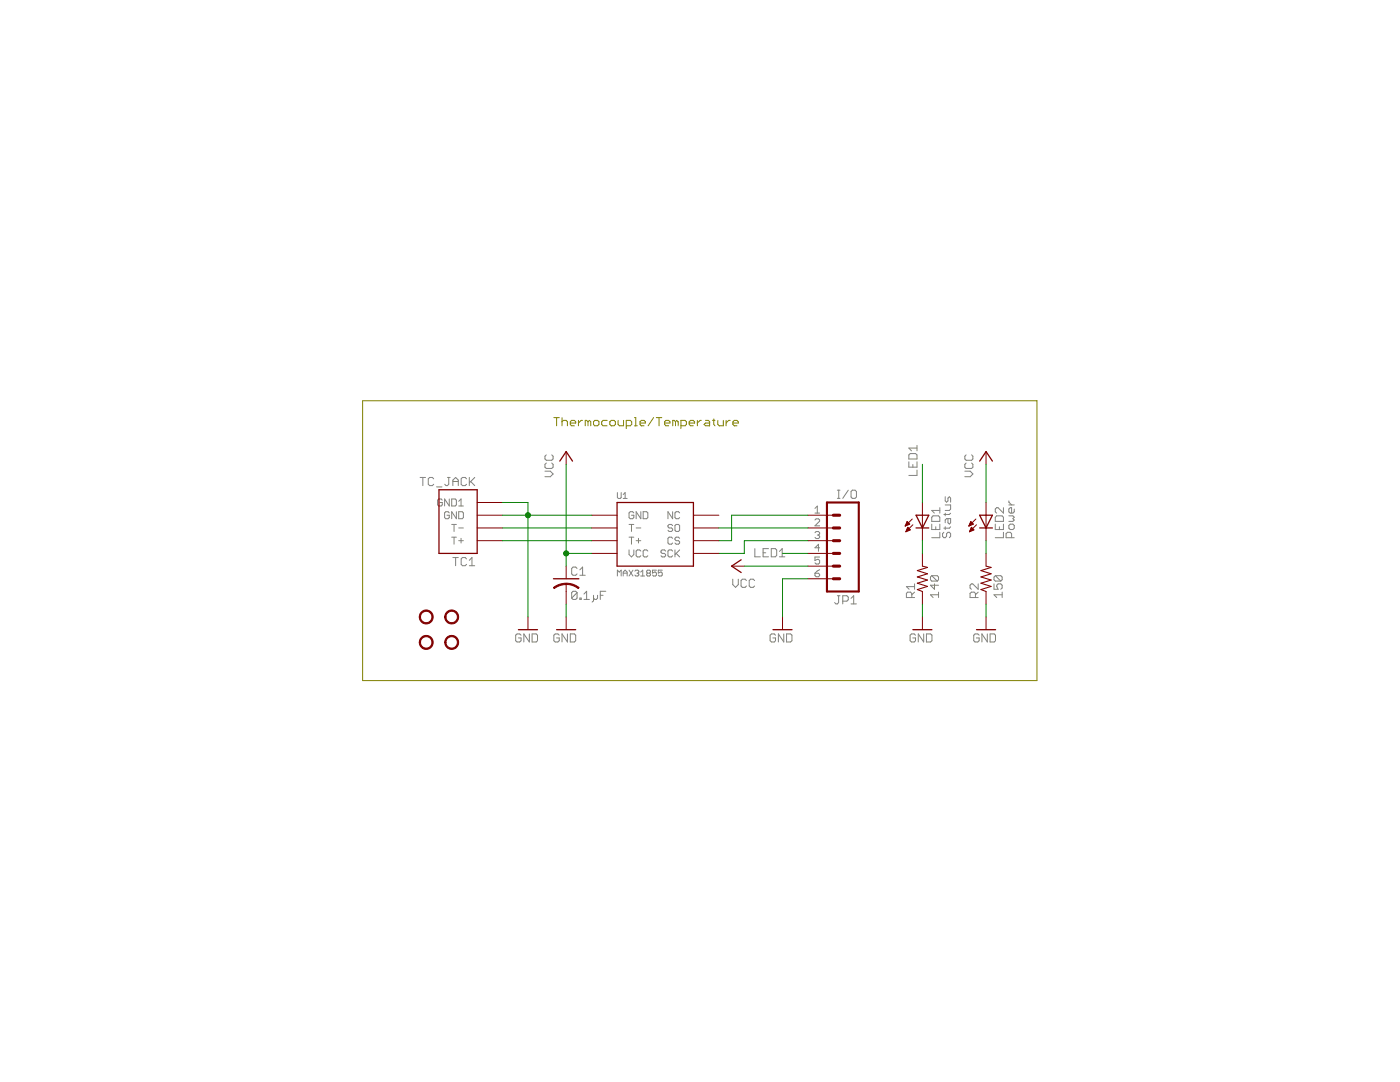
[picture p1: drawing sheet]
<svg xmlns="http://www.w3.org/2000/svg" width="279mm" height="216mm" viewBox="0 0 279 216" stroke-linecap="round" stroke-linejoin="round" font-family="sans-serif">
<g fill="none" stroke="#808000" stroke-width=".2">
<path d="M72.4 80h134.5v55.8h-134.5zM110.5 83.3h1.1M111.1 83.3v1.7M112.2 83.3v1.7M112.2 84.2l.2-.3h.6l.2 .3v.8M113.8 84.4h1.1v-.2l-.3-.3h-.5l-.3 .3v.5l.3 .3h.5M115.4 83.9v1.1M116.2 83.9h-.2l-.6 .5M117.3 84.2l-.2-.3h-.3v1.1M117.3 84.2v.8M117.3 84.2l.3-.3 .3 .3v.8M118.7 83.9h.6l.2 .3v.5l-.2 .3h-.6l-.3-.3v-.5z"/>
<path d="M121.2 83.9h-.8l-.3 .3v.5l.3 .3h.8M122 83.9h.5l.3 .3v.5l-.3 .3h-.5l-.3-.3v-.5zM123.4 83.9v.8l.2 .3h.8v-1.1M125 85h.8l.3-.3v-.5l-.3-.3h-.8v1.6M126.6 83.3h.3v1.7M126.6 85h.6M127.7 84.4h1.1v-.2l-.3-.3h-.5l-.3 .3v.5l.3 .3h.5M130.4 83.3l-1.1 1.7M131 83.3h1.1M131.5 83.3v1.7M132.6 84.4h1.1v-.2l-.3-.3h-.5l-.3 .3v.5l.3 .3h.5M134.8 84.2l-.3-.3h-.2v1.1"/>
<path d="M134.8 84.2v.8M134.8 84.2l.3-.3 .2 .3v.8M135.9 85h.8l.3-.3v-.5l-.3-.3h-.8v1.6M137.5 84.4h1.1v-.2l-.3-.3h-.5l-.3 .3v.5l.3 .3h.5M139.2 83.9v1.1M140 83.9h-.3l-.5 .5M140.8 83.9h.6l.2 .3v.8h-.8l-.3-.3 .3-.3h.8M142.2 83.9h.5M142.5 83.6v1.1l.2 .3M143.3 83.9v.8l.2 .3h.9v-1.1M144.9 83.9v1.1M145.7 83.9h-.3l-.5 .5"/>
<path d="M146.3 84.4h1v-.2l-.2-.3h-.6l-.2 .3v.5l.2 .3h.6"/>
</g>
<g fill="none" stroke="#808080" stroke-width=".2">
<path d="M83.8 95.3h1.1M84.4 95.3v1.6M86.6 95.5l-.3-.2h-.6l-.2 .2v1.1l.2 .3h.6l.3-.3M87.1 97.2h1.1M88.3 99.8l-.3-.2h-.4l-.3 .2v.9l.3 .3h.4l.3-.3v-.4h-.5M89.3 95.3h.5M89.6 95.3v1.3l-.3 .3h-.3l-.2-.3M89.7 99.6v1.4l-1-1.4v1.4M90.1 99.6h.7l.3 .2v.9l-.3 .3h-.7zM90.4 96.9v-1.1l.5-.5 .6 .5v1.1M90.4 96.1h1.1M93.1 95.5l-.3-.2h-.5l-.3 .2v1.1l.3 .3h.5l.3-.3"/>
<path d="M93.7 95.3v1.6M93.9 96.1l.8 .8M94.7 95.3l-1 1.1M108.8 94h1l.6 .6-.6 .5h-1M109 92.4l-.2 .3v.5l.2 .3h1.1l.3-.3v-.5l-.3-.3M109 90.8l-.2 .2v.6l.2 .2h1.1l.3-.2v-.6l-.3-.2M123.2 98.3v1l.2 .2h.4l.2-.2v-1M124.4 99.5h.8M124.4 98.7l.4-.4v1.2M167.1 99.4h.5M167.1 97.8h.5M167.4 97.8v1.6"/>
<path d="M169.3 97.8l-1.1 1.6M170.1 97.8h.5l.3 .3v1.1l-.3 .2h-.5l-.3-.2v-1.1zM181.4 90.8l.3-.3h1l.3 .3v.8h-1.6zM181.4 92.1v1.1h1.6v-1.1M182.2 92.7v.5M183 93.8v1.1h-1.6M183 88.9v1.1M183 89.4h-1.6l.5 .6M188.6 99.1v.8l.3 .3 .3-.3v-.5l.3-.3 .2 .3v.8M192.6 94h1l.6 .6-.6 .5h-1M192.8 92.4l-.2 .3v.5l.2 .3h1.1l.3-.3v-.5l-.3-.3M192.8 90.8l-.2 .2v.6l.2 .2h1.1l.3-.2v-.6l-.3-.2"/>
<path d="M201.3 99.9v.3l.6 .6M89.7 102.3l-.3-.2h-.4l-.3 .2v1l.3 .2h.4l.3-.2v-.5h-.5M90.1 104.6h1M90.1 107.2h1M90.4 111.3h1.1M90.6 104.6v1.4M90.6 107.2v1.4M90.9 111.3v1.6M91.1 102.1v1.4l-1-1.4v1.4M91.5 102.1h.7l.3 .2v1l-.3 .2h-.7zM91.5 105.3h1M91.5 107.9h1"/>
<path d="M91.5 100l.5-.4v1.4M91.5 101h1M92 107.4v1M93.1 111.5l-.3-.2h-.5l-.3 .2v1.1l.3 .3h.5l.3-.3M93.7 112.9h1M93.7 111.8l.5-.5v1.6M115.2 113.4l-.3-.2h-.5l-.3 .2v1.1l.3 .3h.5l.3-.3M115.2 118.3l-.3-.3h-.5l-.3 .3v1M115.2 118.3v1l-.3 .3h-.5l-.3-.3M115.2 118.3l-1.1 1M115.7 119.3h.3v.3h-.3zM115.7 114.8h1.1"/>
<path d="M115.7 113.7l.6-.5v1.6M116.5 119.6h1.1M116.5 118.5l.6-.5v1.6M118.4 118.8v1.1l-.2 .2M119.3 118.8v.5l-.3 .3h-.3l-.3-.3M119.8 118.8h.6M120.9 118h-1.1v1.6M123.2 114.9v-1.1l.4 .4 .4-.4v1.1M124.4 114.9v-.7l.4-.4 .4 .4v.7M124.4 114.4h.8M125.5 113.8l.8 1.1M125.5 109.7v1l.5 .4 .5-.4v-1"/>
<path d="M125.5 104.6h1M125.5 107.2h1M126 104.6v1.4M126 107.2v1.4M126.3 113.8l-.8 1.1M126.5 102.3l-.2-.2h-.5l-.3 .2v1l.3 .2h.5l.2-.2v-.5h-.5M126.7 114l.2-.2h.4l.2 .2-.2 .4M127 105.3h.9M127 107.9h.9M127.1 114.4h.2M127.3 114.4l.2 .2-.2 .3h-.4l-.2-.2M127.4 107.4v1"/>
<path d="M127.9 114.9h.8M127.9 114.2l.4-.4v1.1M127.9 102.1v1.4l-.9-1.4v1.4M127.9 110l-.2-.3h-.5l-.2 .3v.9l.2 .2h.5l.2-.2M128.4 102.1h.7l.2 .2v1l-.2 .2h-.7zM129.2 114.4l-.1-.2 .1-.4h.4l.2 .2-.2 .4M129.2 114.4h.4M129.2 114.4l-.1 .2 .1 .3h.4l.2-.2-.2-.3M129.3 110l-.2-.3h-.5l-.2 .3v.9l.2 .2h.5l.2-.2M131 113.8h-.8v.6l.4-.2 .4 .2v.3l-.2 .2h-.4l-.2-.2M132.2 113.8h-.8v.6l.4-.2 .4 .2v.3l-.2 .2h-.4l-.2-.2M132.8 110l-.2-.3h-.5l-.2 .3v.2l.2 .2h.5l.2 .3v.2l-.2 .2h-.5l-.2-.2"/>
<path d="M134.2 104.9l-.2-.3h-.5l-.2 .3v.2l.2 .2h.5l.2 .3v.2l-.2 .2h-.5l-.2-.2M134.2 107.4l-.2-.2h-.5l-.2 .2v1l.2 .2h.5l.2-.2M134.2 110l-.2-.3h-.5l-.2 .3v.9l.2 .2h.5l.2-.2M134.2 102.1v1.4l-.9-1.4v1.4M134.7 104.9l.2-.3h.5l.2 .3v.9l-.2 .2h-.5l-.2-.2zM134.7 109.7v1.4M134.9 110.4l.7 .7M135.6 102.3l-.2-.2h-.5l-.2 .2v1l.2 .2h.5l.2-.2M135.6 107.4l-.2-.2h-.5l-.2 .2v.3l.2 .2h.5l.2 .2v.3l-.2 .2h-.5l-.2-.2M135.6 109.7l-.9 1M146.2 115.6v1l.6 .6 .5-.6v-1M149 115.8l-.3-.2h-.6l-.2 .2v1.1l.2 .3h.6l.3-.3"/>
<path d="M150.6 115.8l-.3-.2h-.5l-.3 .2v1.1l.3 .3h.5l.3-.3M150.6 109.5v1.6h1.1M152.3 110.3h.5M153.4 109.5h-1.1v1.6h1.1M153.9 109.5h.8l.3 .2v1.1l-.3 .3h-.8zM155.6 111.1h1M155.6 110l.5-.5v1.6M162.6 106.3l.3-.2h.4l.3 .2v.2l-.3 .3M162.6 103.8l.3-.3h.4l.3 .3v.2l-1 .9h1M162.6 102.4h1M162.6 101.5l.5-.5v1.4M162.6 114.4h.7l.3 .2v.3l-.3 .2h-.4l-.3-.2z"/>
<path d="M163.1 106.8h.2M163.3 106.8l.3 .2v.2l-.3 .3h-.4l-.3-.3M163.6 111.1h-1v.7l.7-.2 .3 .2v.5l-.3 .2h-.4l-.3-.2M163.6 109.3h-1l.7-.7v1.4M163.6 113.7l-1 .7M167.1 118.9h.5M167.4 118.9v1.3l-.3 .3h-.3l-.2-.3M168.2 120h.8l.3-.3v-.6l-.3-.2h-.8v1.6M169.8 119.4l.6-.5v1.6M182 119.2v-.8l-.3-.2h-.5l-.3 .2v.8h1.6M182.5 118.2l-.5 .5M182.5 117.1h-1.6l.5 .5"/>
<path d="M182.5 116.5v1.1M185.9 104.6v1.1h1.7v-1.1M185.9 114.9h1.1l.3 .2v.6l-.3 .3M185.9 114.9l-.2 .2v.6l.2 .3h1.1M185.9 114.9l1.1 1.1M186.2 102.9h1.1l.3 .3v.8h-1.7v-.8zM186.5 116.5v1.1l-.8-.8h1.6M186.8 105.1v.6M187.3 118.7h-1.6l.5 .5M187.3 118.2v1M187.6 106.2v1.1h-1.7M187.6 101.9h-1.7l.6 .5"/>
<path d="M187.6 101.3v1.1M188.4 106.2l-.3 .3v.5l.3 .3h.2l.3-.3v-.5l.3-.3h.3l.2 .3v.5l-.2 .3M188.6 100.8h1.1v.8l-.2 .3h-.9M188.6 102.4v.5M188.6 105.1v.6M189.2 103.5v.8l.3 .3 .2-.3v-.8h-.8l-.3 .3v.5M189.7 105.1l-.2 .3h-1.1M189.7 102.4l-.2 .3h-1.1M194.7 119.2v-.8l-.3-.2h-.5l-.3 .2v.8h1.6M195.2 116.5v1.1l-1.1-1.1h-.2l-.3 .3v.5l.3 .3M195.2 118.2l-.5 .5M198.4 116.5v1.1h.8l-.3-.5v-.3l.3-.3h.5l.3 .3v.5l-.3 .3"/>
<path d="M198.6 104.6v1.1h1.7v-1.1M198.6 103.2l.3-.3h1.1l.3 .3v.8h-1.7zM198.6 114.9l-.2 .2v.6l.2 .3h1.1M198.6 114.9h1.1l.3 .2v.6l-.3 .3M198.6 114.9l1.1 1.1M199.5 105.1v.6M200 118.7h-1.6l.5 .5M200 118.2v1M200.3 106.2v1.1h-1.7M200.3 101.3v1.1l-1.1-1.1h-.3l-.3 .3v.5l.3 .3M201.3 100.8h1.1M201.3 104.9l.3-.3h.5l.3 .3v.5l-.3 .3h-.5l-.3-.3z"/>
<path d="M201.3 102.9h.8l.3 .3-.3 .3 .3 .3-.3 .2h-.8M201.9 107.3v-.8l-.3-.3h-.5l-.3 .3v.8h1.6M202.4 101.6v.5l-.3 .3h-.5l-.3-.3v-.5l.3-.3h.3v1.1M104 126.7l-.3-.2h-.5l-.3 .2v1.1l.3 .3h.5l.3-.3v-.5h-.5M105.6 126.5v1.6l-1.1-1.6v1.6M106.2 126.5h.8l.3 .2v1.1l-.3 .3h-.8zM111.6 126.7l-.3-.2h-.5l-.3 .2v1.1l.3 .3h.5l.3-.3v-.5h-.5M113.2 126.5v1.6l-1-1.6v1.6M113.8 126.5h.8l.3 .2v1.1l-.3 .3h-.8zM154.8 126.7l-.3-.2h-.5l-.3 .2v1.1l.3 .3h.5l.3-.3v-.5h-.6M156.4 126.5v1.6l-1.1-1.6v1.6M157 126.5h.8l.3 .2v1.1l-.3 .3h-.8z"/>
<path d="M169.8 120.5h1.1M182.7 126.7l-.3-.2h-.5l-.3 .2v1.1l.3 .3h.5l.3-.3v-.5h-.5M184.3 126.5v1.6l-1-1.6v1.6M184.9 126.5h.8l.3 .2v1.1l-.3 .3h-.8zM195.4 126.7l-.3-.2h-.5l-.3 .2v1.1l.3 .3h.5l.3-.3v-.5h-.5M197 126.5v1.6l-1-1.6v1.6M197.6 126.5h.8l.3 .2v1.1l-.3 .3h-.8z"/>
</g>
<g fill="none" stroke="#800000" stroke-width=".25">
<path d="M87.6 97.7h7.6v12.7h-7.6zM111.7 92l1.3-1.9 1.3 1.9M195.5 92l1.3-1.9 1.3 1.9M110.4 115.5h5.1M123.1 100.3h15.3v12.7h-15.3zM147.9 111.7l-1.9 1.3 1.9 1.2M182.8 102.8h2.6l-1.3 2.5zM182.8 105.3h2.6M195.5 105.3h2.6M195.5 102.8h2.6l-1.3 2.5zM103.5 125.6h3.8M111.1 125.6h3.8"/>
<path d="M154.3 125.6h3.8M182.2 125.6h3.8M194.9 125.6h3.8"/>
</g>
<g fill="none" stroke="#800000" stroke-width=".2">
<path d="M113 90.1v2.5M196.8 90.1v2.5M95.2 102.8h5.1M95.2 105.3h5.1M95.2 107.9h5.1M95.2 100.3h5.1M113 113v2.5M113 116.5v4.1M118.1 102.8h5M118.1 105.3h5M118.1 107.9h5M118.1 110.4h5"/>
<path d="M138.4 102.8h5.1M138.4 105.3h5.1M138.4 107.9h5.1M138.4 110.4h5.1M146 113h2.5M161.2 102.8h5.1M161.2 105.3h5.1M161.2 107.9h5.1M161.2 110.4h5.1M161.2 113h5.1M161.2 115.5h5.1M180.7 104.9h.1"/>
<path d="M180.7 104.8h.3M180.8 104.7h.5M180.8 104.6h.7M180.8 106h.2M180.9 105.9h.4M180.9 104.5h.5M180.9 104.3h.4M180.9 105.8h.6M181 104.2h.2M181 105.7h.6M181 104.1l-.3 .9M181 104.1l.5 .5"/>
<path d="M181 104.1h.1M181 105.5h.5M181.1 105.4h.3M181.1 105.3h.2M181.2 105.2l.5 .5-.9 .4zM181.5 104.6l-.8 .4M182.1 103.6l-1.4 1.4M182.2 104.7l-1.4 1.4M184.1 100.3v7.6M184.1 110.4v2.6M184.1 118v2.6M193.4 104.9h.1"/>
<path d="M193.4 104.8h.3M193.5 104.7h.5M193.5 104.6h.7M193.5 106h.2M193.6 104.5h.5M193.6 105.9h.4M193.6 104.3h.4M193.6 105.8h.6M193.7 104.2h.2M193.7 105.7h.6M193.7 104.1h.1M193.7 105.5h.5"/>
<path d="M193.7 104.1l-.3 .9M193.7 104.1l.5 .5M193.8 105.4h.3M193.8 105.3h.2M193.9 105.2l.5 .5-.9 .4zM194.2 104.6l-.8 .4M194.8 103.6l-1.4 1.4M194.9 104.7l-1.4 1.4M196.8 100.3v7.6M196.8 110.4v2.6M196.8 118v2.6M105.4 123.1v2.5"/>
<path d="M113 123.1v2.5M156.2 123.1v2.5M184.1 123.1v2.5M196.8 123.1v2.5"/>
</g>
<path d="M165 100.3h6.4v17.7h-6.4z" fill="none" stroke="#800000" stroke-width=".42"/>
<path d="M166.3 107.9h1.3M166.3 105.3h1.3M166.3 102.8h1.3M166.3 113h1.3M166.3 110.4h1.3M166.3 115.5h1.3" fill="none" stroke="#800000" stroke-width=".61"/>
<g fill="#800000" stroke="#800000" stroke-width=".2">
<path d="M84.1 127.2a1.39 1.39 0 0 1 2.2 .3 1.39 1.39 0 0 1-.9 2 1.39 1.39 0 0 1-1.7-1.3h.2a1.14 1.14 0 0 1 1.7-1 1.14 1.14 0 0 1 .1 2 1.14 1.14 0 0 1-1.8-.7v-.3h-.2z" fill-rule="evenodd"/>
<path d="M113 116.4h.3a4.1 4.1 0 0 1 2.3 .8l-.2 .3-1.4-.7-1-.2z" fill-rule="evenodd"/>
<path d="M110.4 117.2l1.3-.6 1.3-.2v.2l-1 .2-1.4 .7z" fill-rule="evenodd"/>
<path d="M89.1 127.2a1.39 1.39 0 0 1 2.2 .3 1.39 1.39 0 0 1-.8 2 1.39 1.39 0 0 1-1.7-1.3h.2a1.14 1.14 0 0 1 1.7-1 1.14 1.14 0 0 1 .1 2 1.14 1.14 0 0 1-1.8-.7v-.3h-.2z" fill-rule="evenodd"/>
<path d="M84.1 122.2a1.39 1.39 0 0 1 2.2 .2 1.39 1.39 0 0 1-.9 2.1 1.39 1.39 0 0 1-1.7-1.4h.2a1.14 1.14 0 0 1 1.7-.9 1.14 1.14 0 0 1 .1 1.9 1.14 1.14 0 0 1-1.8-.7v-.3h-.2z" fill-rule="evenodd"/>
<path d="M89.1 122.2a1.39 1.39 0 0 1 2.2 .2 1.39 1.39 0 0 1-.8 2.1 1.39 1.39 0 0 1-1.7-1.4h.2a1.14 1.14 0 0 1 1.7-.9 1.14 1.14 0 0 1 .1 1.9 1.14 1.14 0 0 1-1.8-.7v-.3h-.2z" fill-rule="evenodd"/>
</g>
<path d="M184.1 113l1 .2-2 .7 2 .6-2 .6 2 .6-2 .7 2 .6-2 .6 1 .4M196.8 113l1 .2-2 .7 2 .6-2 .6 2 .6-2 .7 2 .6-2 .6 1 .4" fill="none" stroke="#800000" stroke-width=".21"/>
<g fill="none" stroke="#008000" stroke-width=".2">
<path d="M113 92.6v20.4M184.1 92.6v7.7M196.8 92.6v7.7M100.3 102.8h17.8M100.3 100.3h5.1v22.8M100.3 107.9h17.8M100.3 105.3h17.8M113 110.4h5.1M143.5 105.3h17.7M148.5 113h12.7M156.2 110.4h5M161.2 115.5h-5v7.6"/>
<path d="M161.2 102.8h-15.2v5.1h-2.5M161.2 107.9h-12.7v2.5h-5M184.1 107.9v2.5M196.8 107.9v2.5M113 120.6v2.5M184.1 120.6v2.5M196.8 120.6v2.5"/>
</g>
<g fill="#008000" stroke="#008000" stroke-width=".2">
<circle cx="105.4" cy="102.8" r=".51"/>
<circle cx="113" cy="110.4" r=".51"/>
</g>
</svg>
